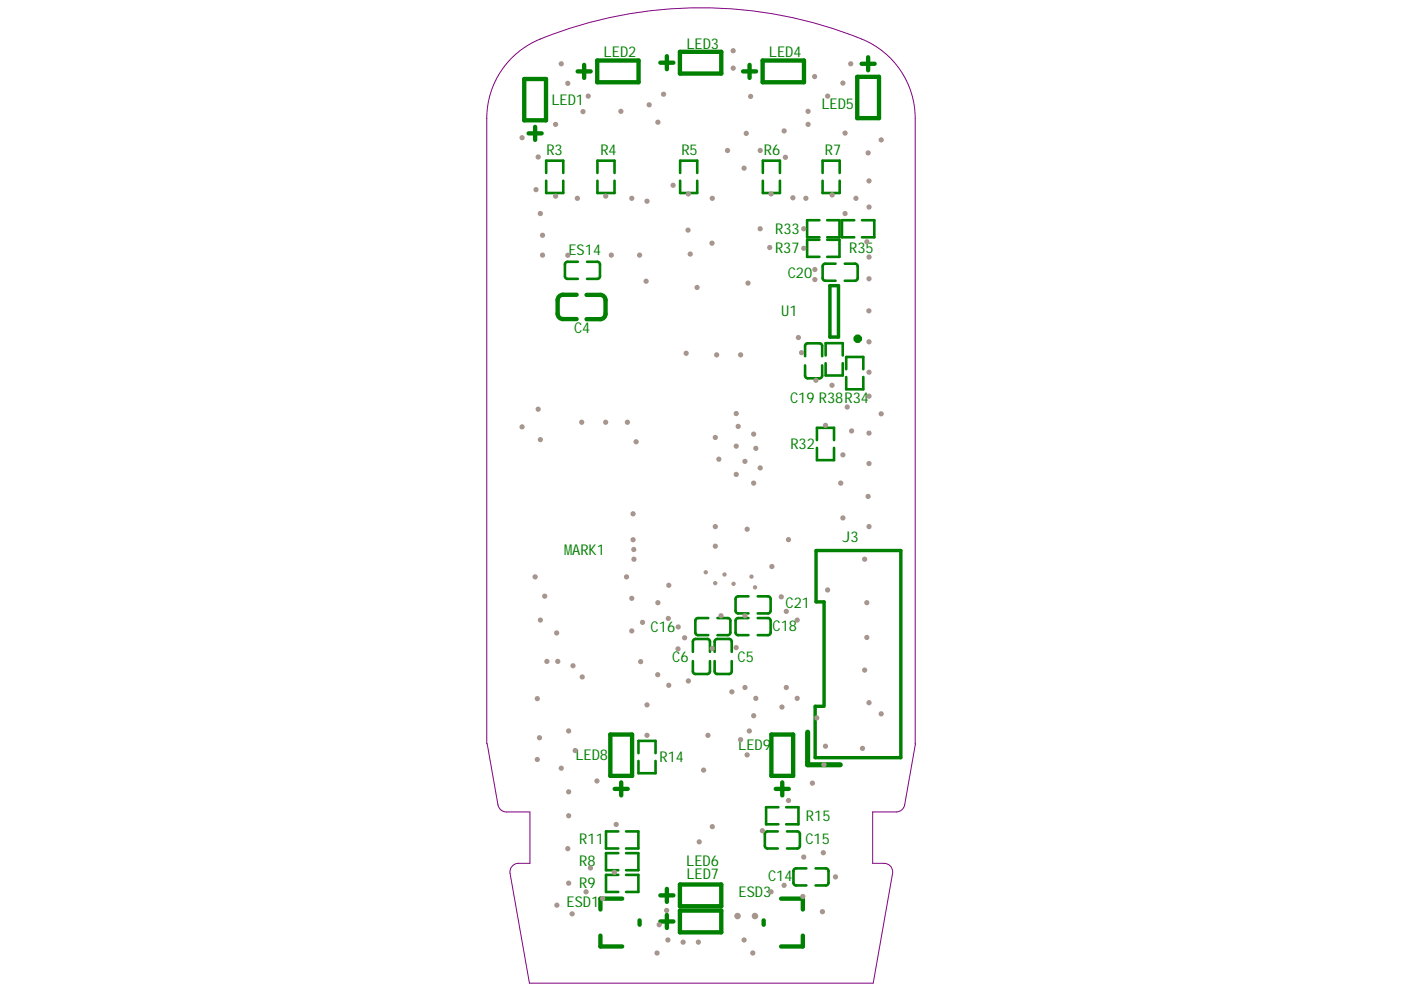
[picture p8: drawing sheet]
<svg xmlns="http://www.w3.org/2000/svg" width="297mm" height="210mm" viewBox="0 0 297 210" stroke-linecap="round" stroke-linejoin="round" font-family="sans-serif">
<defs><g id="words">
<g font-size="3.1" fill="#008000">
<text x="145.2" y="10.3">LED3</text>
<text x="127.7" y="12.2">LED2</text>
<text x="162.7" y="12.1">LED4</text>
<text x="116.7" y="22.3">LED1</text>
<text x="173.8" y="23.2">LED5</text>
<text x="115.6" y="32.8">R3</text>
<text x="127" y="32.9">R4</text>
<text x="144.2" y="32.8">R5</text>
<text x="161.6" y="32.8">R6</text>
<text x="174.5" y="32.9">R7</text>
<text x="164" y="53.6">R37</text>
<text x="164" y="49.4">R33</text>
<text x="179.7" y="53.5">R35</text>
<text x="120.3" y="54">ES14</text>
<text x="166.7" y="58.9">C20</text>
<text x="121.5" y="70.6">C4</text>
<text x="165.3" y="66.9">U1</text>
<text x="167.2" y="85.3">C19 R38R34</text>
<text x="167.2" y="94.9">R32</text>
<text x="119.3" y="117.5">MARK1</text>
<text x="178.2" y="114.7">J3</text>
<text x="166.2" y="128.6">C21</text>
<text x="137.7" y="133.8">C16</text>
<text x="163.5" y="133.6">C18</text>
<text x="142.2" y="140">C6</text>
<text x="156.1" y="140">C5</text>
<text x="121.7" y="160.7">LED8</text>
<text x="139.5" y="161.2">R14</text>
<text x="156.2" y="158.8">LED9</text>
<text x="170.5" y="173.6">R15</text>
<text x="122.6" y="178.7">R11</text>
<text x="170.4" y="178.7">C15</text>
<text x="122.6" y="183.3">R8</text>
<text x="145.2" y="183.3">LED6</text>
<text x="122.6" y="187.9">R9</text>
<text x="145.2" y="186">LED7</text>
<text x="156.3" y="189.7">ESD3</text>
<text x="162.5" y="186.5">C14</text>
<text x="119.9" y="192">ESD1</text>
</g>
</g></defs>
<g fill="none" stroke="#008000" stroke-width=".92">
<path d="M110.9 16.7h4.6v8.8h-4.6zM122.2 15.1h2.8M123.6 13.7v2.8M126.4 12.8h8.7v4.6h-8.7zM139.7 13.3h2.8M141.1 11.9v2.7M143.8 11h8.8v4.6h-8.8zM157.2 15.1h2.8M158.6 13.7v2.8M161.3 12.8h8.8v4.6h-8.8zM181.4 16.3h4.6v8.7h-4.6zM182.3 13.5h2.7"/>
<path d="M183.7 12.1v2.8M111.8 28.2h2.8M113.2 26.8v2.8M122 62.4h-2.9a1.12 1.12 0 0 0-1.1 1.1v2.9a1.12 1.12 0 0 0 1.1 1.1h2.9M124.1 62.4h2.9a1.12 1.12 0 0 1 1.1 1.1v2.9a1.12 1.12 0 0 1-1.1 1.1h-2.9M129.1 155.4h4.6v8.8h-4.6zM163.2 155.4h4.6v8.8h-4.6zM130 166.9h2.8M131.4 165.5v2.8M164.1 166.9h2.8M165.5 165.5v2.8M127 198v2.3h4.6"/>
<path d="M131.6 190.2h-4.6v2.3M135.3 194.8v.9M139.7 195h2.8M139.7 189.5h2.8M141.1 188.1v2.7M141.1 193.6v2.8M143.8 192.7h8.8v4.6h-8.8zM143.8 187.2h8.8v4.6h-8.8zM161.6 194.8v.9M165.2 190.2h4.7v2.3M169.9 198v2.3h-4.7"/>
</g>
<path d="M175.6 60.5h1.8v10.8h-1.8z" fill="none" stroke="#008000" stroke-width=".74"/>
<g fill="none" stroke="#008000" stroke-width=".55">
<path d="M115.6 36.6v-2.6h3.6v2.6M115.6 38.2v2.6h3.6v-2.6M126.4 36.6v-2.6h3.6v2.6M126.4 38.2v2.6h3.6v-2.6M143.9 36.6v-2.6h3.6v2.6M143.9 38.2v2.6h3.6v-2.6M161.4 36.6v-2.6h3.6v2.6M161.4 38.2v2.6h3.6v-2.6M174 36.6v-2.6h3.6v2.6M174 38.2v2.6h3.6v-2.6M122.3 55.4h-2.2l-.3 .1-.3 .4 .1 2.8 .5 .3h2.2M124.2 55.4h2.2l.3 .1 .2 .4v2.8l-.5 .3h-2.2"/>
<path d="M173.4 46.6h-2.6v3.6h2.6M173.4 50.7h-2.6v3.6h2.6M175 46.6h2.6v3.6h-2.6M175 50.7h2.6v3.6h-2.6M176.8 55.8h-2.2l-.5 .3-.1 .2 .1 2.8 .5 .3h2.2M178.7 55.8h2.2l.5 .3 .1 .2-.1 2.8-.5 .3h-2.2M180.7 46.6h-2.6v3.6h2.6M182.4 46.6h2.6v3.6h-2.6M170.3 77.3v2.2l.3 .5h.3h2.8l.2-.5v-2.2M170.3 75.4v-2.2l.3-.5 .3-.1 2.8 .1 .2 .5v2.2M174.7 75.2v-2.6h3.6v2.6M174.7 76.9v2.6h3.6v-2.6"/>
<path d="M179 78.1v-2.6h3.6v2.6M179 79.8v2.6h3.6v-2.6M172.8 93.1v-2.6h3.7v2.6M172.8 94.8v2.6h3.7v-2.6M146.6 137.9v-2.1l.3-.5 .2-.1 2.8 .1 .3 .5v2.1M146.6 139.9v2.2l.1 .2 .4 .3 2.8-.1 .3-.4v-2.2M149.8 130.8h-2.1l-.5 .3-.1 .2 .1 2.8 .5 .3h2.1M151.2 137.9v-2.1l.3-.5 .2-.1 2.8 .1 .3 .5v2.1M151.2 139.9v2.2l.1 .2 .4 .3 2.8-.1 .3-.4v-2.2M151.8 130.8h2.2l.5 .3v.2v2.8l-.5 .3h-2.2M158.4 126.2h-2.2l-.5 .3-.1 .2 .1 2.8 .5 .3h2.2M158.4 130.8h-2.2l-.5 .3-.1 .2 .1 2.8 .5 .3h2.2"/>
<path d="M160.3 126.2h2.2l.5 .3v.2v2.8l-.5 .3h-2.2M160.3 130.8h2.2l.5 .3v.2v2.8l-.5 .3h-2.2M135.1 159.4v-2.6h3.6v2.6M130.8 175.9h-2.6v3.6h2.6M132.5 175.9h2.6v3.6h-2.6M135.1 161v2.6h3.6v-2.6M164.5 175.9h-2.1l-.5 .3-.1 .3 .1 2.8 .5 .2h2.1M164.7 170.8h-2.6v3.6h2.6M166.3 170.8h2.6v3.6h-2.6M166.5 175.9h2.2l.5 .3v.3v2.8l-.5 .2h-2.2M130.8 180.5h-2.6v3.6h2.6M130.8 185.1h-2.6v3.6h2.6"/>
<path d="M132.5 180.5h2.6v3.6h-2.6M132.5 185.1h2.6v3.6h-2.6M170.6 183.7h-2.2l-.3 .1-.2 .5v2.8l.5 .3h2.2M172.5 187.4h2.2M172.5 183.7h2.2M174.7 183.7l.3 .1 .3 .5v2.5l-.3 .5-.3 .1"/>
</g>
<path d="M174.2 149.5h-1.7v10.8h18.1v-43.8h-17.9v10.9h1.6v22.1" fill="none" stroke="#008000" stroke-width=".72"/>
<path d="M170.9 154.9v6.9h6.9" fill="none" stroke="#008000" stroke-width="1.1"/>
<circle cx="181.5" cy="71.7" r=".45" fill="none" stroke="#008000" stroke-width=".91"/>
<path d="M108.3 12.2a20.5 20.5 0 0 1 8.8-5 90.4 90.4 0 0 1 66.5 1.7 18.1 18.1 0 0 1 10 16.1l.1 132.4-2.3 12.9a1.81 1.81 0 0 1-1.8 1.5h-5v10.9h2.5a1.81 1.81 0 0 1 1.7 2.1l-4.1 23.2h-72.7l-4.1-23.2a1.81 1.81 0 0 1 1.8-2.1h2.4v-10.9h-5a1.81 1.81 0 0 1-1.7-1.5l-2.4-13v-132.3a18.1 18.1 0 0 1 5.3-12.8z" fill="none" stroke="#800080" stroke-width=".21"/>
<g fill="#a6968d">
<circle cx="174.6" cy="90" r=".55"/>
<circle cx="144.8" cy="134.9" r=".55"/>
<circle cx="143.4" cy="137.3" r=".55"/>
<circle cx="141.4" cy="130.9" r=".55"/>
<circle cx="136.9" cy="149.1" r=".55"/>
<circle cx="136.9" cy="155.6" r=".55"/>
<circle cx="139.2" cy="142.8" r=".55"/>
<circle cx="141.5" cy="145" r=".55"/>
<circle cx="135.5" cy="140" r=".55"/>
<circle cx="151.3" cy="115.6" r=".55"/>
<circle cx="151.3" cy="111.4" r=".55"/>
<circle cx="151.3" cy="92.6" r=".55"/>
<circle cx="172.6" cy="80.5" r=".55"/>
<circle cx="157.6" cy="97.6" r=".55"/>
<circle cx="159.4" cy="91.9" r=".55"/>
<circle cx="159.9" cy="94.9" r=".55"/>
<circle cx="156.2" cy="90.2" r=".55"/>
<circle cx="145.2" cy="74.8" r=".55"/>
<circle cx="166.8" cy="114.2" r=".55"/>
<circle cx="156.7" cy="75.1" r=".55"/>
<circle cx="145.6" cy="144.1" r=".55"/>
<circle cx="150.7" cy="174.9" r=".55"/>
<circle cx="130.4" cy="174.5" r=".55"/>
<circle cx="117.5" cy="26.3" r=".55"/>
<circle cx="168.9" cy="71.4" r=".55"/>
<circle cx="163.1" cy="41" r=".55"/>
<circle cx="165.4" cy="149.6" r=".55"/>
<circle cx="154.8" cy="146.4" r=".55"/>
<circle cx="150.7" cy="42" r=".55"/>
<circle cx="172.4" cy="59.2" r=".55"/>
<circle cx="172.4" cy="57" r=".55"/>
<circle cx="178.8" cy="45.2" r=".55"/>
<circle cx="142.4" cy="39.2" r=".55"/>
<circle cx="163.3" cy="119.9" r=".55"/>
<circle cx="159.9" cy="147.8" r=".55"/>
<circle cx="160.8" cy="31.8" r=".55"/>
<circle cx="160.8" cy="48.4" r=".55"/>
<circle cx="159.4" cy="102.2" r=".55"/>
<circle cx="115.2" cy="126.1" r=".55"/>
<circle cx="133.7" cy="126.6" r=".55"/>
<circle cx="121.7" cy="158.8" r=".55"/>
<circle cx="124" cy="188.7" r=".55"/>
<circle cx="163.1" cy="188.7" r=".55"/>
<circle cx="165.9" cy="187.3" r=".55"/>
<circle cx="174.3" cy="161.8" r=".55"/>
<circle cx="174.2" cy="180.4" r=".55"/>
<circle cx="182.5" cy="158.4" r=".55"/>
<circle cx="183.9" cy="148.7" r=".55"/>
<circle cx="182.9" cy="141.8" r=".55"/>
<circle cx="183.4" cy="134.9" r=".55"/>
<circle cx="183.4" cy="127.5" r=".55"/>
<circle cx="182.9" cy="118.3" r=".55"/>
<circle cx="176" cy="81.5" r=".55"/>
<circle cx="179.2" cy="86.1" r=".55"/>
<circle cx="178.3" cy="96.2" r=".55"/>
<circle cx="177.9" cy="102.2" r=".55"/>
<circle cx="178.3" cy="109.6" r=".55"/>
<circle cx="183.9" cy="111.4" r=".55"/>
<circle cx="183.9" cy="98.1" r=".55"/>
<circle cx="183.9" cy="91.6" r=".55"/>
<circle cx="183.9" cy="83.8" r=".55"/>
<circle cx="183.9" cy="78.8" r=".55"/>
<circle cx="183.9" cy="72.3" r=".55"/>
<circle cx="183.8" cy="65.8" r=".55"/>
<circle cx="183.9" cy="59" r=".55"/>
<circle cx="183.9" cy="54.4" r=".55"/>
<circle cx="183.9" cy="43.8" r=".55"/>
<circle cx="183.9" cy="38.3" r=".55"/>
<circle cx="178.8" cy="28.2" r=".55"/>
<circle cx="153.9" cy="31.8" r=".55"/>
<circle cx="137.3" cy="22.2" r=".55"/>
<circle cx="114.3" cy="45.2" r=".55"/>
<circle cx="113.9" cy="33.2" r=".55"/>
<circle cx="124.5" cy="20.3" r=".55"/>
<circle cx="162.8" cy="52.4" r=".55"/>
<circle cx="169.6" cy="74.6" r=".55"/>
<circle cx="183.4" cy="51.2" r=".55"/>
<circle cx="158.3" cy="59.9" r=".55"/>
<circle cx="170" cy="52.5" r=".55"/>
<circle cx="170" cy="48.4" r=".55"/>
<circle cx="171.9" cy="165.7" r=".55"/>
<circle cx="183.7" cy="105" r=".55"/>
<circle cx="180.2" cy="91.2" r=".55"/>
<circle cx="122.1" cy="42" r=".55"/>
<circle cx="123.1" cy="89.3" r=".55"/>
<circle cx="128.1" cy="89.3" r=".55"/>
<circle cx="132.7" cy="89.3" r=".55"/>
<circle cx="174" cy="192.9" r=".55"/>
<circle cx="169.9" cy="189.7" r=".55"/>
<circle cx="113.7" cy="147.8" r=".55"/>
<circle cx="133.9" cy="108.7" r=".55"/>
<circle cx="186.4" cy="151" r=".55"/>
<circle cx="176.8" cy="185.6" r=".55"/>
<circle cx="159.3" cy="201.7" r=".55"/>
<circle cx="139" cy="201.7" r=".55"/>
<circle cx="117.8" cy="191.5" r=".55"/>
<circle cx="113.7" cy="160.7" r=".55"/>
<circle cx="110.5" cy="29.1" r=".55"/>
<circle cx="157.4" cy="198.9" r=".55"/>
<circle cx="141.3" cy="198.9" r=".55"/>
<circle cx="141" cy="192.7" r=".55"/>
<circle cx="159.7" cy="193.8" r=".69"/>
<circle cx="155.8" cy="100.4" r=".55"/>
<circle cx="133.7" cy="42" r=".55"/>
<circle cx="156" cy="193.8" r=".69"/>
<circle cx="178.3" cy="17.6" r=".55"/>
<circle cx="172.3" cy="16.2" r=".55"/>
<circle cx="171" cy="23.6" r=".55"/>
<circle cx="175.1" cy="20.3" r=".55"/>
<circle cx="165.9" cy="27.7" r=".55"/>
<circle cx="166.2" cy="33.3" r=".55"/>
<circle cx="155.1" cy="14.4" r=".55"/>
<circle cx="158.8" cy="20.4" r=".55"/>
<circle cx="157.9" cy="28.2" r=".55"/>
<circle cx="157.4" cy="35.6" r=".55"/>
<circle cx="140.4" cy="19.9" r=".55"/>
<circle cx="120.1" cy="17.6" r=".55"/>
<circle cx="123.3" cy="23.6" r=".55"/>
<circle cx="113.4" cy="40.1" r=".55"/>
<circle cx="136.7" cy="59.5" r=".55"/>
<circle cx="129.3" cy="54" r=".55"/>
<circle cx="135.3" cy="54" r=".55"/>
<circle cx="114.8" cy="54" r=".55"/>
<circle cx="183.7" cy="32.4" r=".55"/>
<circle cx="147.8" cy="199.4" r=".55"/>
<circle cx="144.5" cy="199.4" r=".55"/>
<circle cx="139.5" cy="195.7" r=".55"/>
<circle cx="127.5" cy="190.2" r=".55"/>
<circle cx="121" cy="193.4" r=".55"/>
<circle cx="120.1" cy="179.6" r=".55"/>
<circle cx="118.7" cy="162.5" r=".55"/>
<circle cx="114.1" cy="156.1" r=".55"/>
<circle cx="113.2" cy="122.1" r=".55"/>
<circle cx="148.9" cy="163" r=".55"/>
<circle cx="139.2" cy="127.5" r=".55"/>
<circle cx="174.6" cy="157.9" r=".55"/>
<circle cx="186.4" cy="87.6" r=".55"/>
<circle cx="186.4" cy="29.6" r=".55"/>
<circle cx="180" cy="13.5" r=".55"/>
<circle cx="155.1" cy="10.7" r=".55"/>
<circle cx="118.7" cy="13.5" r=".55"/>
<circle cx="110.5" cy="90.3" r=".55"/>
<circle cx="139.2" cy="25.9" r=".55"/>
<circle cx="131.4" cy="23.6" r=".55"/>
<circle cx="145.6" cy="41" r=".55"/>
<circle cx="128.1" cy="41.5" r=".55"/>
<circle cx="117.5" cy="41.5" r=".55"/>
<circle cx="181.1" cy="42" r=".55"/>
<circle cx="176.1" cy="41.3" r=".55"/>
<circle cx="167.7" cy="41.9" r=".55"/>
<circle cx="141.5" cy="123.8" r=".55"/>
<circle cx="114.3" cy="93" r=".55"/>
<circle cx="132.6" cy="122.1" r=".55"/>
<circle cx="149.3" cy="121.1" r=".46"/>
<circle cx="153.3" cy="121.6" r=".46"/>
<circle cx="157.6" cy="145.5" r=".55"/>
<circle cx="158.1" cy="112" r=".55"/>
<circle cx="124.9" cy="183.7" r=".55"/>
<circle cx="120.3" cy="154.7" r=".55"/>
<circle cx="130" cy="184.6" r=".55"/>
<circle cx="120.3" cy="167.6" r=".55"/>
<circle cx="120.3" cy="172.6" r=".55"/>
<circle cx="120.3" cy="186.9" r=".55"/>
<circle cx="158.1" cy="159.7" r=".55"/>
<circle cx="170" cy="181.4" r=".55"/>
<circle cx="126.3" cy="165.3" r=".55"/>
<circle cx="166.4" cy="145.5" r=".55"/>
<circle cx="172.8" cy="151.9" r=".55"/>
<circle cx="159.4" cy="151.5" r=".55"/>
<circle cx="155.8" cy="94.4" r=".55"/>
<circle cx="155.8" cy="87.5" r=".55"/>
<circle cx="160.8" cy="99" r=".55"/>
<circle cx="152.1" cy="97.2" r=".55"/>
<circle cx="134.6" cy="93.5" r=".55"/>
<circle cx="118" cy="139.9" r=".55"/>
<circle cx="115.7" cy="139.9" r=".55"/>
<circle cx="155.2" cy="123.5" r=".46"/>
<circle cx="151.3" cy="123.4" r=".46"/>
<circle cx="114.3" cy="131.2" r=".55"/>
<circle cx="117.8" cy="133.9" r=".55"/>
<circle cx="135.9" cy="131.7" r=".55"/>
<circle cx="133.7" cy="133.5" r=".55"/>
<circle cx="121.2" cy="140.9" r=".55"/>
<circle cx="123.2" cy="143.2" r=".55"/>
<circle cx="166.8" cy="169.4" r=".55"/>
<circle cx="113.9" cy="86.6" r=".55"/>
<circle cx="114.8" cy="49.8" r=".55"/>
<circle cx="120.1" cy="54" r=".55"/>
<circle cx="149.8" cy="155.6" r=".55"/>
<circle cx="156.7" cy="156.5" r=".55"/>
<circle cx="158.5" cy="154.7" r=".55"/>
<circle cx="134.1" cy="118.3" r=".55"/>
<circle cx="133.9" cy="114.2" r=".55"/>
<circle cx="134.1" cy="116.3" r=".55"/>
<circle cx="168.7" cy="131.2" r=".55"/>
<circle cx="168.7" cy="147.8" r=".55"/>
<circle cx="151.6" cy="75.1" r=".55"/>
<circle cx="170.5" cy="42" r=".55"/>
<circle cx="171" cy="26.3" r=".55"/>
<circle cx="136.9" cy="42.6" r=".55"/>
<circle cx="145.6" cy="48.7" r=".55"/>
<circle cx="150.6" cy="51.5" r=".55"/>
<circle cx="146" cy="53.8" r=".55"/>
<circle cx="147.5" cy="60.8" r=".55"/>
<circle cx="147.9" cy="178.1" r=".55"/>
<circle cx="161.3" cy="175.8" r=".55"/>
<circle cx="152.5" cy="130.3" r=".55"/>
<circle cx="155.7" cy="137" r=".55"/>
<circle cx="143.5" cy="132.7" r=".55"/>
<circle cx="157.6" cy="130.3" r=".55"/>
<circle cx="150.7" cy="137.2" r=".55"/>
<circle cx="159" cy="122" r=".46"/>
<circle cx="159.7" cy="124.3" r=".46"/>
<circle cx="175.1" cy="124.8" r=".55"/>
<circle cx="165.3" cy="126.3" r=".55"/>
<circle cx="166.4" cy="129.4" r=".55"/>
</g>
<use href="#words"/>
</svg>
